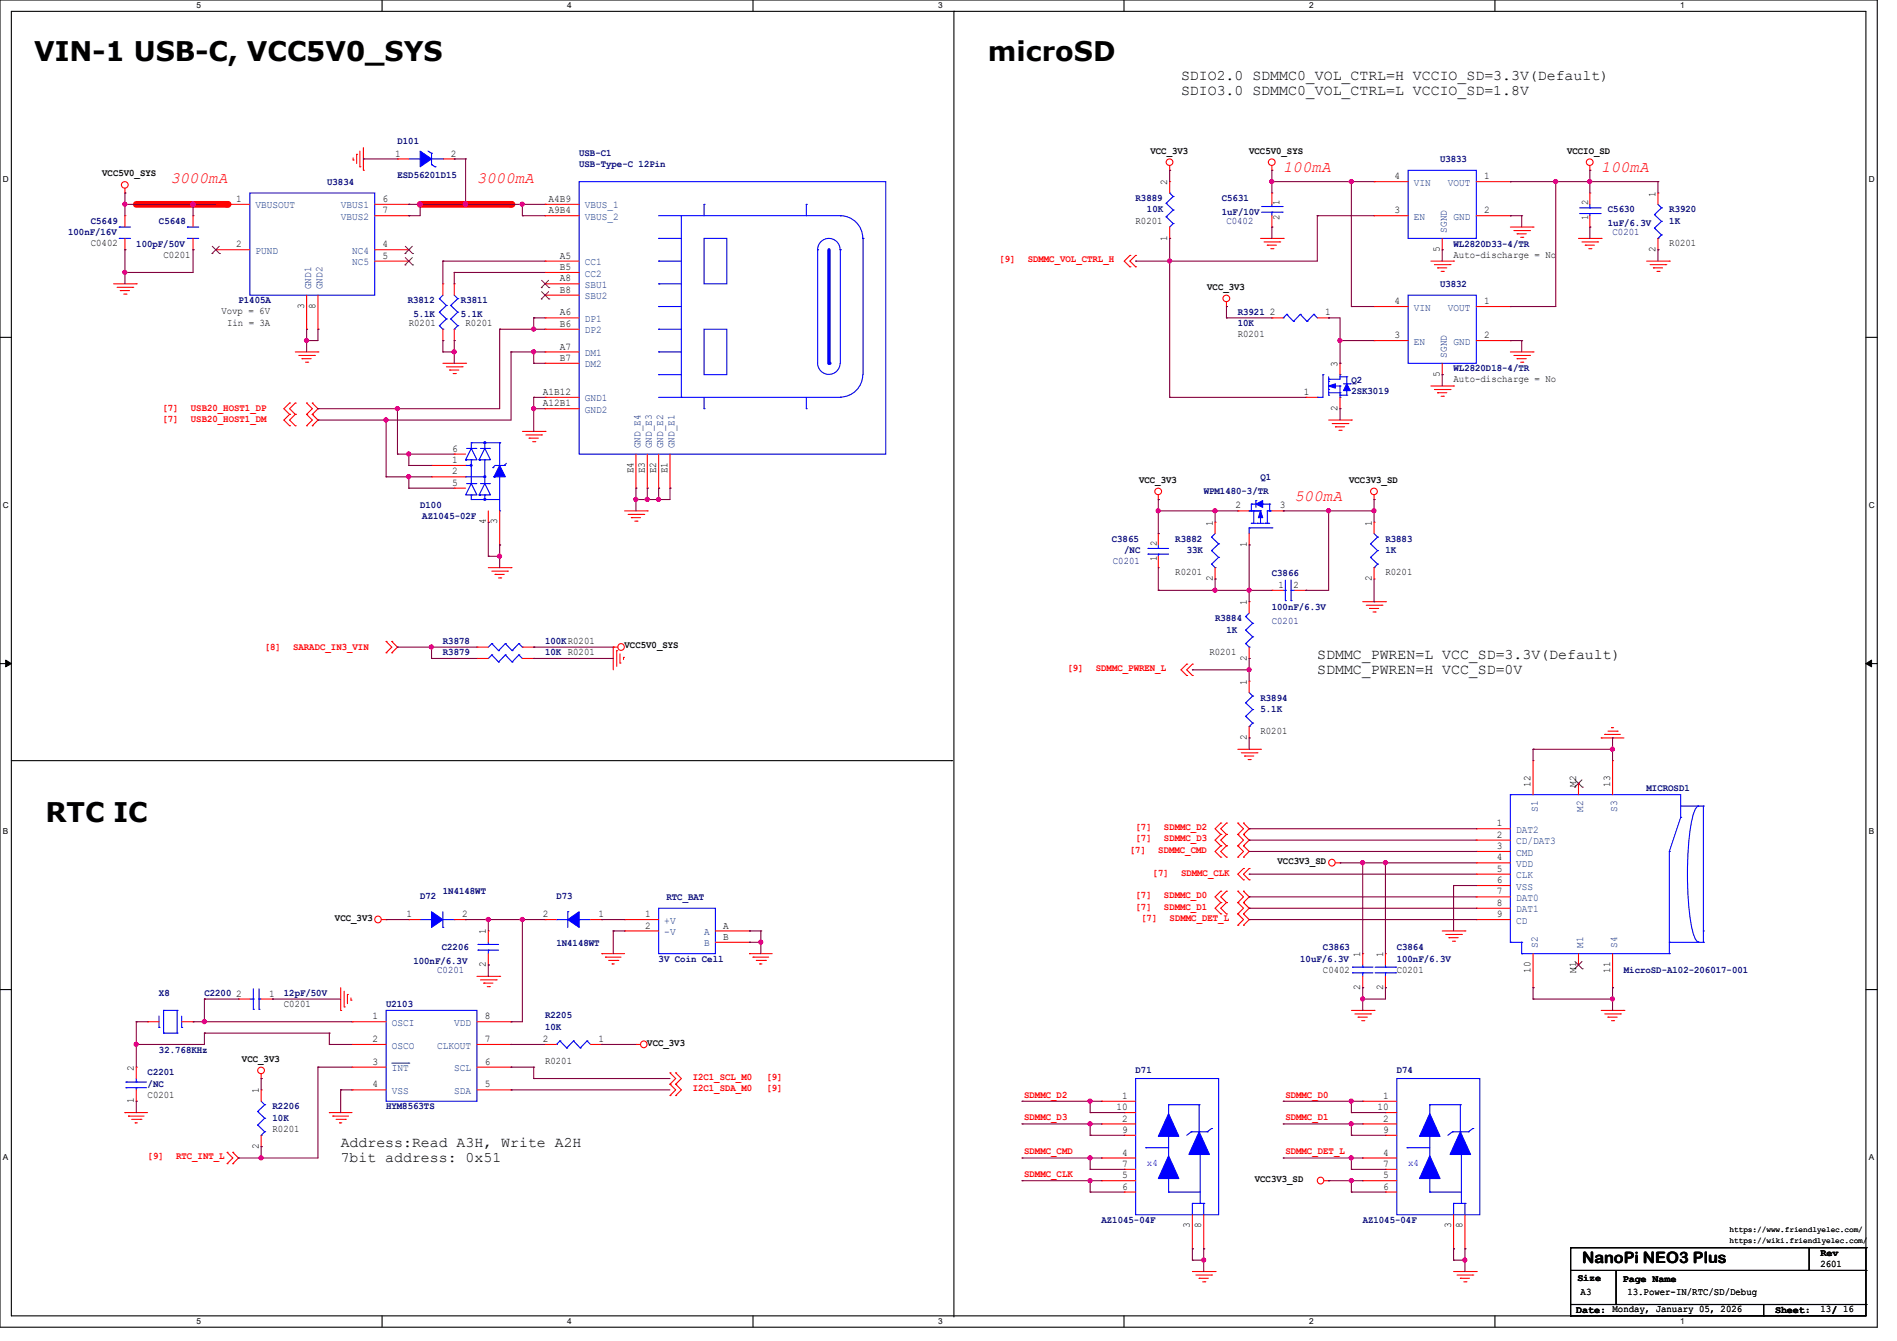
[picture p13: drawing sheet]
<svg xmlns="http://www.w3.org/2000/svg" width="297mm" height="210mm" viewBox="0 0 297 210" stroke-linecap="round" stroke-linejoin="round" font-family="sans-serif">
<defs><g id="words">
<g font-size="4.2">
<text x="5.3" y="9.6">VIN-1 USB-C, VCC5V0_SYS</text>
<text x="154.7" y="9.6">microSD</text>
<text x="7.1" y="128.7">RTC IC</text>
</g>
<g font-size="2.5" fill="#f00">
<text x="26.7" y="28.7">3000mA</text>
<text x="74.7" y="28.7">3000mA</text>
<text x="200.9" y="26.9">100mA</text>
<text x="250.7" y="26.9">100mA</text>
<text x="202.7" y="78.5">500mA</text>
</g>
<text font-size="2.5" x="247.7" y="197.7">NanoPi NEO3 Plus</text>
<g font-size="2.3">
<text x="184.9" y="12.5">SDIO2.0 SDMMC0_VOL_CTRL=H VCCIO_SD=3.3V(Default)</text>
<text x="184.9" y="14.8">SDIO3.0 SDMMC0_VOL_CTRL=L VCCIO_SD=1.8V</text>
<text x="206.2" y="103.2">SDMMC_PWREN=L VCC_SD=3.3V(Default)</text>
<text x="206.2" y="105.5">SDMMC_PWREN=H VCC_SD=0V</text>
<text x="53.3" y="179.7">Address:Read A3H, Write A2H</text>
<text x="53.3" y="181.9">7bit address: 0x51</text>
</g>
<g font-size="1.6" fill="#00007f">
<text x="62.2" y="22.6">D101</text>
<text x="51.2" y="29">U3834</text>
<text x="62.2" y="27.9">ESD56201D15</text>
<text x="90.7" y="24.4">USB-C1</text>
<text x="90.7" y="26.2">USB-Type-C 12Pin</text>
<text x="225.5" y="25.4">U3833</text>
<text x="14.2" y="35.1">C5649</text>
<text x="24.9" y="35.1">C5648</text>
<text x="177.8" y="31.5">R3889</text>
<text x="179.6" y="33.3">10K</text>
<text x="191.3" y="31.5">C5631</text>
<text x="191.3" y="33.6">1uF/10V</text>
<text x="192" y="35">C0402</text>
<text x="251.8" y="33.3">C5630</text>
<text x="251.8" y="35.4">1uF/6.3V</text>
<text x="261.4" y="33.3">R3920</text>
<text x="261.4" y="35.1">1K</text>
<text x="10.7" y="36.8">100nF/16V</text>
<text x="21.3" y="38.6">100pF/50V</text>
<text x="227.6" y="38.6">WL2820D33-4/TR</text>
<text x="252.5" y="36.8">C0201</text>
<text x="37.3" y="47.5">P1405A</text>
<text x="63.8" y="47.5">R3812</text>
<text x="72.2" y="47.5">R3811</text>
<text x="225.5" y="45">U3832</text>
<text x="64.7" y="49.6">5.1K</text>
<text x="72.2" y="49.6">5.1K</text>
<text x="193.8" y="49.3">R3921</text>
<text x="193.8" y="51.1">10K</text>
<text x="211.6" y="59.9">Q2</text>
<text x="227.6" y="58.2">WL2820D18-4/TR</text>
<text x="211.6" y="61.7">2SK3019</text>
<text x="188.5" y="77.4">WPM1480-3/TR</text>
<text x="197.4" y="75.2">Q1</text>
<text x="65.8" y="79.5">D100</text>
<text x="66.1" y="81.3">AZ1045-02F</text>
<text x="174.1" y="84.8">C3865</text>
<text x="174.2" y="88.3">C0201</text>
<text x="176" y="86.6">/NC</text>
<text x="184" y="84.8">R3882</text>
<text x="185.8" y="86.6">33K</text>
<text x="216.9" y="84.8">R3883</text>
<text x="216.9" y="86.6">1K</text>
<text x="199.1" y="90.2">C3866</text>
<text x="199.1" y="95.5">100nF/6.3V</text>
<text x="69.3" y="100.8">R3878</text>
<text x="85.3" y="100.8">100KR0201</text>
<text x="190.2" y="97.3">R3884</text>
<text x="192" y="99.1">1K</text>
<text x="199.1" y="97.8">C0201</text>
<text x="69.3" y="102.6">R3879</text>
<text x="85.3" y="102.6">10K R0201</text>
<text x="197.4" y="109.7">R3894</text>
<text x="197.4" y="111.5">5.1K</text>
<text x="257.8" y="123.9">MICROSD1</text>
<text x="65.8" y="140.8">D72</text>
<text x="69.3" y="140">1N4148WT</text>
<text x="87.1" y="140.8">D73</text>
<text x="104.3" y="141">RTC_BAT</text>
<text x="69.2" y="148.8">C2206</text>
<text x="87.1" y="148.1">1N4148WT</text>
<text x="207.1" y="148.8">C3863</text>
<text x="218.7" y="148.8">C3864</text>
<text x="24.9" y="156">X8</text>
<text x="32" y="156">C2200</text>
<text x="44.4" y="156">12pF/50V</text>
<text x="64.7" y="151">100nF/6.3V</text>
<text x="68.5" y="152.4">C0201</text>
<text x="103.1" y="150.6">3V Coin Cell</text>
<text x="203.6" y="150.6">10uF/6.3V</text>
<text x="218.7" y="150.6">100nF/6.3V</text>
<text x="254.2" y="152.4">MicroSD-A102-206017-001</text>
<text x="60.5" y="157.7">U2103</text>
<text x="85.3" y="159.5">R2205</text>
<text x="85.3" y="161.3">10K</text>
<text x="24.9" y="164.8">32.768KHz</text>
<text x="23.1" y="168.4">C2201</text>
<text x="23.1" y="170.2">/NC</text>
<text x="42.7" y="173.7">R2206</text>
<text x="60.5" y="173.7">HYM8563TS</text>
<text x="177.8" y="168.1">D71</text>
<text x="218.7" y="168.1">D74</text>
<text x="42.7" y="175.5">10K</text>
<text x="172.5" y="191.5">AZ1045-04F</text>
<text x="213.4" y="191.5">AZ1045-04F</text>
</g>
<g font-size="1.6">
<text x="16" y="27.6">VCC5V0_SYS</text>
<text x="61.9" y="24.5">1</text>
<text x="70.6" y="24.5">2</text>
<text x="180.1" y="24">VCC_3V3</text>
<text x="182.8" y="29" transform="rotate(-90 182.8 29)">2</text>
<text x="195.6" y="24">VCC5V0_SYS</text>
<text x="218.4" y="28.1">4</text>
<text x="232.4" y="28.1">1</text>
<text x="245.4" y="24">VCCIO_SD</text>
<text x="37" y="31.6">1</text>
<text x="59.9" y="31.6">6</text>
<text x="59.9" y="33.4">7</text>
<text x="85.9" y="31.6">A4B9</text>
<text x="85.9" y="33.4">A9B4</text>
<text x="177.8" y="35">R0201</text>
<text x="200.3" y="34.5" transform="rotate(-90 200.3 34.5)">2</text>
<text x="200.3" y="32.2" transform="rotate(-90 200.3 32.2)">1</text>
<text x="218.4" y="33.4">3</text>
<text x="232.4" y="33.4">2</text>
<text x="248.7" y="34.5" transform="rotate(-90 248.7 34.5)">1</text>
<text x="248.7" y="32.2" transform="rotate(-90 248.7 32.2)">2</text>
<text x="259.2" y="30.8" transform="rotate(-90 259.2 30.8)">1</text>
<text x="14.2" y="38.6">C0402</text>
<text x="25.6" y="40.3">C0201</text>
<text x="37" y="38.7">2</text>
<text x="59.9" y="38.7">4</text>
<text x="59.9" y="40.5">5</text>
<text x="87.7" y="40.5">A5</text>
<text x="182.8" y="37.7" transform="rotate(-90 182.8 37.7)">1</text>
<text x="225.4" y="39.5" transform="rotate(-90 225.4 39.5)">5</text>
<text x="227.6" y="40.3">Auto-discharge = No</text>
<text x="259.2" y="39.5" transform="rotate(-90 259.2 39.5)">2</text>
<text x="261.4" y="38.6">R0201</text>
<text x="87.7" y="44.1">A8</text>
<text x="87.7" y="45.8">B8</text>
<text x="87.7" y="42.3">B5</text>
<text x="189" y="45.4">VCC_3V3</text>
<text x="218.4" y="47.6">4</text>
<text x="232.4" y="47.6">1</text>
<text x="34.7" y="49.2">Vovp = 6V</text>
<text x="35.6" y="51">Iin = 3A</text>
<text x="47.6" y="48.3" transform="rotate(-90 47.6 48.3)">3</text>
<text x="49.4" y="48.3" transform="rotate(-90 49.4 48.3)">8</text>
<text x="64" y="51">R0201</text>
<text x="72.9" y="51">R0201</text>
<text x="87.7" y="49.4">A6</text>
<text x="87.7" y="51.2">B6</text>
<text x="193.8" y="52.8">R0201</text>
<text x="198.8" y="49.4">2</text>
<text x="207.5" y="49.4">1</text>
<text x="218.4" y="53">3</text>
<text x="232.4" y="53">2</text>
<text x="87.7" y="54.7">A7</text>
<text x="87.7" y="56.5">B7</text>
<text x="209.4" y="57.4" transform="rotate(-90 209.4 57.4)">3</text>
<text x="225.4" y="59" transform="rotate(-90 225.4 59)">5</text>
<text x="227.6" y="59.9">Auto-discharge = No</text>
<text x="85" y="61.8">A1B12</text>
<text x="85" y="63.6">A12B1</text>
<text x="204.1" y="61.8">1</text>
<text x="209.4" y="64.3" transform="rotate(-90 209.4 64.3)">2</text>
<text x="70.8" y="70.7">6</text>
<text x="70.8" y="72.5">1</text>
<text x="70.8" y="74.3">2</text>
<text x="70.8" y="76.1">5</text>
<text x="99.2" y="74.1" transform="rotate(-90 99.2 74.1)">E4</text>
<text x="101" y="74.1" transform="rotate(-90 101 74.1)">E3</text>
<text x="102.7" y="74.1" transform="rotate(-90 102.7 74.1)">E2</text>
<text x="104.5" y="74.1" transform="rotate(-90 104.5 74.1)">E1</text>
<text x="178.3" y="75.6">VCC_3V3</text>
<text x="211.2" y="75.6">VCC3V3_SD</text>
<text x="76.1" y="82.1" transform="rotate(-90 76.1 82.1)">4</text>
<text x="77.9" y="82.1" transform="rotate(-90 77.9 82.1)">3</text>
<text x="189.9" y="82.3" transform="rotate(-90 189.9 82.3)">1</text>
<text x="193.5" y="79.6">2</text>
<text x="200.4" y="79.6">3</text>
<text x="214.8" y="82.3" transform="rotate(-90 214.8 82.3)">1</text>
<text x="181.1" y="87.8" transform="rotate(-90 181.1 87.8)">1</text>
<text x="181.1" y="85.5" transform="rotate(-90 181.1 85.5)">2</text>
<text x="195.2" y="85.7" transform="rotate(-90 195.2 85.7)">1</text>
<text x="184" y="90.1">R0201</text>
<text x="189.9" y="91" transform="rotate(-90 189.9 91)">2</text>
<text x="195.2" y="94.8" transform="rotate(-90 195.2 94.8)">1</text>
<text x="200.2" y="92.1">1</text>
<text x="202.5" y="92.1">2</text>
<text x="214.8" y="91" transform="rotate(-90 214.8 91)">2</text>
<text x="216.9" y="90.1">R0201</text>
<text x="97.8" y="101.6">VCC5V0_SYS</text>
<text x="189.4" y="102.6">R0201</text>
<text x="195.2" y="107.2" transform="rotate(-90 195.2 107.2)">1</text>
<text x="195.2" y="103.5" transform="rotate(-90 195.2 103.5)">2</text>
<text x="195.2" y="115.9" transform="rotate(-90 195.2 115.9)">2</text>
<text x="197.4" y="115">R0201</text>
<text x="239.7" y="123.2" transform="rotate(-90 239.7 123.2)">12</text>
<text x="246.8" y="123.2" transform="rotate(-90 246.8 123.2)">M2</text>
<text x="252.1" y="123.2" transform="rotate(-90 252.1 123.2)">13</text>
<text x="234.4" y="129.4">1</text>
<text x="234.4" y="131.2">2</text>
<text x="200" y="135.3">VCC3V3_SD</text>
<text x="234.4" y="133">3</text>
<text x="234.4" y="134.7">4</text>
<text x="234.4" y="136.5">5</text>
<text x="63.7" y="143.6">1</text>
<text x="72.3" y="143.6">2</text>
<text x="85" y="143.6">2</text>
<text x="93.7" y="143.6">1</text>
<text x="101" y="143.6">1</text>
<text x="234.4" y="138.3">6</text>
<text x="234.4" y="140.1">7</text>
<text x="234.4" y="141.9">8</text>
<text x="234.4" y="143.6">9</text>
<text x="52.4" y="144.2">VCC_3V3</text>
<text x="76.1" y="146.3" transform="rotate(-90 76.1 146.3)">1</text>
<text x="101" y="145.4">2</text>
<text x="113.2" y="145.4">A</text>
<text x="113.2" y="147.2">B</text>
<text x="213" y="149.9" transform="rotate(-90 213 149.9)">1</text>
<text x="216.5" y="149.9" transform="rotate(-90 216.5 149.9)">1</text>
<text x="76.1" y="151.5" transform="rotate(-90 76.1 151.5)">2</text>
<text x="207.1" y="152.4">C0402</text>
<text x="213" y="155" transform="rotate(-90 213 155)">2</text>
<text x="216.5" y="155" transform="rotate(-90 216.5 155)">2</text>
<text x="218.7" y="152.4">C0201</text>
<text x="239.7" y="152.4" transform="rotate(-90 239.7 152.4)">10</text>
<text x="246.8" y="152.4" transform="rotate(-90 246.8 152.4)">M1</text>
<text x="252.1" y="152.4" transform="rotate(-90 252.1 152.4)">11</text>
<text x="37" y="156.1">2</text>
<text x="42.1" y="156.1">1</text>
<text x="44.4" y="157.7">C0201</text>
<text x="58.3" y="159.6">1</text>
<text x="75.9" y="159.6">8</text>
<text x="21" y="167.7" transform="rotate(-90 21 167.7)">2</text>
<text x="37.9" y="166.3">VCC_3V3</text>
<text x="58.3" y="163.2">2</text>
<text x="58.3" y="166.8">3</text>
<text x="75.9" y="166.8">6</text>
<text x="75.9" y="163.2">7</text>
<text x="85" y="163.2">2</text>
<text x="85.3" y="166.6">R0201</text>
<text x="93.7" y="163.2">1</text>
<text x="101.3" y="163.8">VCC_3V3</text>
<text x="21" y="172.8" transform="rotate(-90 21 172.8)">1</text>
<text x="23.1" y="171.9">C0201</text>
<text x="40.5" y="171.2" transform="rotate(-90 40.5 171.2)">1</text>
<text x="58.3" y="170.3">4</text>
<text x="75.9" y="170.3">5</text>
<text x="174.8" y="173.9">10</text>
<text x="175.7" y="172.1">1</text>
<text x="215.7" y="173.9">10</text>
<text x="216.6" y="172.1">1</text>
<text x="40.5" y="179.9" transform="rotate(-90 40.5 179.9)">2</text>
<text x="42.7" y="177.2">R0201</text>
<text x="175.7" y="175.6">2</text>
<text x="175.7" y="177.4">9</text>
<text x="216.6" y="175.6">2</text>
<text x="216.6" y="177.4">9</text>
<text x="175.7" y="181">4</text>
<text x="175.7" y="184.5">5</text>
<text x="175.7" y="182.8">7</text>
<text x="196.5" y="185.1">VCC3V3_SD</text>
<text x="216.6" y="181">4</text>
<text x="216.6" y="184.5">5</text>
<text x="216.6" y="182.8">7</text>
<text x="175.7" y="186.3">6</text>
<text x="216.6" y="186.3">6</text>
<text x="186.3" y="192.4" transform="rotate(-90 186.3 192.4)">3</text>
<text x="188.1" y="192.4" transform="rotate(-90 188.1 192.4)">8</text>
<text x="227.2" y="192.4" transform="rotate(-90 227.2 192.4)">3</text>
<text x="229" y="192.4" transform="rotate(-90 229 192.4)">8</text>
<text x="285" y="196.7">Rev</text>
<text x="247" y="200.6">Size</text>
<text x="247.5" y="202.9">A3</text>
<text x="254.1" y="200.7">Page Name</text>
<text x="254.8" y="202.9">13.Power-IN/RTC/SD/Debug</text>
<text x="285" y="198.4">2601</text>
<text x="246.8" y="205.6">Date: Monday, January 05, 2026</text>
<text x="277.9" y="205.6">Sheet:</text>
<text x="285" y="205.5">13/ 16</text>
</g>
<g font-size="1.6" fill="#003f7f">
<text x="221.4" y="29.1">VIN</text>
<text x="226.7" y="29.1">VOUT</text>
<text x="40" y="32.6">VBUSOUT</text>
<text x="53.3" y="32.6">VBUS1</text>
<text x="53.3" y="34.4">VBUS2</text>
<text x="91.6" y="32.6">VBUS_1</text>
<text x="91.6" y="34.4">VBUS_2</text>
<text x="221.4" y="34.4">EN</text>
<text x="227.6" y="34.4">GND</text>
<text x="40" y="39.8">PUND</text>
<text x="55.1" y="39.8">NC4</text>
<text x="55.1" y="41.5">NC5</text>
<text x="91.6" y="41.5">CC1</text>
<text x="226.5" y="36.4" transform="rotate(-90 226.5 36.4)">SGND</text>
<text x="48.7" y="45.3" transform="rotate(-90 48.7 45.3)">GND1</text>
<text x="50.5" y="45.3" transform="rotate(-90 50.5 45.3)">GND2</text>
<text x="91.6" y="45.1">SBU1</text>
<text x="91.6" y="46.9">SBU2</text>
<text x="91.6" y="43.3">CC2</text>
<text x="91.6" y="50.4">DP1</text>
<text x="91.6" y="52.2">DP2</text>
<text x="221.4" y="48.6">VIN</text>
<text x="221.4" y="54">EN</text>
<text x="226.7" y="48.6">VOUT</text>
<text x="227.6" y="54">GND</text>
<text x="91.6" y="55.8">DM1</text>
<text x="91.6" y="57.5">DM2</text>
<text x="226.5" y="56" transform="rotate(-90 226.5 56)">SGND</text>
<text x="91.6" y="62.9">GND1</text>
<text x="91.6" y="64.6">GND2</text>
<text x="100.3" y="70.2" transform="rotate(-90 100.3 70.2)">GND_E4</text>
<text x="102.1" y="70.2" transform="rotate(-90 102.1 70.2)">GND_E3</text>
<text x="103.8" y="70.2" transform="rotate(-90 103.8 70.2)">GND_E2</text>
<text x="105.6" y="70.2" transform="rotate(-90 105.6 70.2)">GND_E1</text>
<text x="237.4" y="130.4">DAT2</text>
<text x="240.8" y="127.1" transform="rotate(-90 240.8 127.1)">S1</text>
<text x="247.9" y="127.1" transform="rotate(-90 247.9 127.1)">M2</text>
<text x="253.2" y="127.1" transform="rotate(-90 253.2 127.1)">S3</text>
<text x="237.4" y="132.2">CD/DAT3</text>
<text x="237.4" y="134">CMD</text>
<text x="237.4" y="135.8">VDD</text>
<text x="237.4" y="137.5">CLK</text>
<text x="237.4" y="139.3">VSS</text>
<text x="237.4" y="141.1">DAT0</text>
<text x="237.4" y="142.9">DAT1</text>
<text x="104" y="146.4">-V</text>
<text x="104" y="144.7">+V</text>
<text x="110.2" y="146.4">A</text>
<text x="110.2" y="148.2">B</text>
<text x="237.4" y="144.7">CD</text>
<text x="240.8" y="148.5" transform="rotate(-90 240.8 148.5)">S2</text>
<text x="247.9" y="148.5" transform="rotate(-90 247.9 148.5)">M1</text>
<text x="253.2" y="148.5" transform="rotate(-90 253.2 148.5)">S4</text>
<text x="61.3" y="160.7">OSCI</text>
<text x="71.1" y="160.7">VDD</text>
<text x="61.3" y="164.2">OSCO</text>
<text x="61.3" y="167.8">INT</text>
<text x="68.5" y="164.2">CLKOUT</text>
<text x="71.1" y="167.8">SCL</text>
<text x="61.3" y="171.3">VSS</text>
<text x="71.1" y="171.3">SDA</text>
</g>
<g font-size="1.6" fill="#f00">
<text x="156.5" y="41.1">[9]</text>
<text x="160.9" y="41.1">SDMMC_VOL_CTRL_H</text>
<text x="25.4" y="64.4">[7]</text>
<text x="29.9" y="64.4">USB20_HOST1_DP</text>
<text x="25.4" y="66.2">[7]</text>
<text x="29.9" y="66.2">USB20_HOST1_DM</text>
<text x="41.4" y="101.7">[8]</text>
<text x="45.9" y="101.7">SARADC_IN3_VIN</text>
<text x="167.1" y="105.1">[9]</text>
<text x="171.6" y="105.1">SDMMC_PWREN_L</text>
<text x="177.8" y="131.8">[7]</text>
<text x="177.8" y="130">[7]</text>
<text x="182.2" y="131.8">SDMMC_D3</text>
<text x="182.2" y="130">SDMMC_D2</text>
<text x="176.9" y="133.6">[7]</text>
<text x="180.5" y="137.1">[7]</text>
<text x="181.4" y="133.6">SDMMC_CMD</text>
<text x="184.9" y="137.1">SDMMC_CLK</text>
<text x="177.8" y="142.4">[7]</text>
<text x="177.8" y="140.7">[7]</text>
<text x="182.2" y="142.4">SDMMC_D1</text>
<text x="182.2" y="140.7">SDMMC_D0</text>
<text x="178.7" y="144.2">[7]</text>
<text x="183.1" y="144.2">SDMMC_DET_L</text>
<text x="108.5" y="170.9">I2C1_SDA_M0</text>
<text x="108.5" y="169.1">I2C1_SCL_M0</text>
<text x="120" y="170.9">[9]</text>
<text x="120" y="169.1">[9]</text>
<text x="160.4" y="171.9">SDMMC_D2</text>
<text x="201.2" y="171.9">SDMMC_D0</text>
<text x="160.4" y="175.5">SDMMC_D3</text>
<text x="201.2" y="175.5">SDMMC_D1</text>
<text x="23.1" y="181.6">[9]</text>
<text x="27.6" y="181.6">RTC_INT_L</text>
<text x="160.4" y="184.4">SDMMC_CLK</text>
<text x="160.4" y="180.8">SDMMC_CMD</text>
<text x="201.2" y="180.8">SDMMC_DET_L</text>
</g>
<g font-size="1.6" fill="#00f">
<text x="179.6" y="182.6">x4</text>
<text x="220.5" y="182.6">x4</text>
</g>
<g font-size="1.3">
<text x="30.8" y="1.3">5</text>
<text x="88.8" y="1.3">4</text>
<text x="146.9" y="1.3">3</text>
<text x="205" y="1.3">2</text>
<text x="263.1" y="1.3">1</text>
<text x=".5" y="28.4">D</text>
<text x="292.6" y="28.4">D</text>
<text x=".5" y="79.5">C</text>
<text x="292.6" y="79.5">C</text>
<text x=".5" y="130.6">B</text>
<text x="292.6" y="130.6">B</text>
<text x=".5" y="181.7">A</text>
<text x="292.6" y="181.7">A</text>
<text x="30.8" y="207.4">5</text>
<text x="88.8" y="207.4">4</text>
<text x="146.9" y="207.4">3</text>
<text x="205" y="207.4">2</text>
<text x="263.1" y="207.4">1</text>
</g>
<g font-size="1.2">
<text x="270.8" y="194.6">https://wiki.friendlyelec.com/</text>
<text x="270.8" y="192.9">https://www.friendlyelec.com/</text>
</g>
</g></defs>
<path d="M0 0h293.9v207.9h-293.9zM1.8 1.8h290.3v204.3h-290.3z" fill="none" stroke="#000" stroke-width=".17"/>
<g fill="#fff">
<path d="M30.8 .2h.7v1.4h-.7z"/>
<path d="M30.8 206.2h.7v1.4h-.7z"/>
</g>
<path d="M59.8 0v1.8M59.8 206.1v1.8" fill="none" stroke="#000" stroke-width=".17"/>
<g fill="#fff">
<path d="M88.8 .2h.7v1.4h-.7z"/>
<path d="M88.8 206.2h.7v1.4h-.7z"/>
</g>
<path d="M117.9 0v1.8M117.9 206.1v1.8" fill="none" stroke="#000" stroke-width=".17"/>
<g fill="#fff">
<path d="M146.9 .2h.7v1.4h-.7z"/>
<path d="M146.9 206.2h.7v1.4h-.7z"/>
</g>
<path d="M176 0v1.8M176 206.1v1.8" fill="none" stroke="#000" stroke-width=".17"/>
<g fill="#fff">
<path d="M205 .2h.7v1.4h-.7z"/>
<path d="M205 206.2h.7v1.4h-.7z"/>
</g>
<path d="M234.1 0v1.8M234.1 206.1v1.8" fill="none" stroke="#000" stroke-width=".17"/>
<g fill="#fff">
<path d="M263.1 .2h.6v1.4h-.6z"/>
<path d="M263.1 206.2h.6v1.4h-.6z"/>
<path d="M.5 27.3h.9v1.4h-.9z"/>
<path d="M292.6 27.3h.9v1.4h-.9z"/>
<path d="M.5 78.4h.9v1.4h-.9z"/>
<path d="M292.6 78.4h.9v1.4h-.9z"/>
</g>
<path d="M0 52.8h1.8M292.1 52.8h1.8" fill="none" stroke="#000" stroke-width=".17"/>
<g fill="#fff">
<path d="M.5 129.5h.8v1.4h-.8z"/>
<path d="M292.6 129.5h.8v1.4h-.8z"/>
</g>
<path d="M0 103.9h1.8M292.1 103.9h1.8" fill="none" stroke="#000" stroke-width=".17"/>
<path d="M.9 103.4l.9 .5-.9 .5zM292.1 103.9l.9-.5v1z" fill="#000" stroke="#000" stroke-width=".16"/>
<g fill="#fff">
<path d="M.5 180.5h.8v1.4h-.8z"/>
<path d="M292.6 180.5h.8v1.4h-.8z"/>
</g>
<path d="M149.4 1.8h.1M149.4 1.8v204.4M1.8 119.1h147.2M149 119.1h.1M0 155h1.8M292.1 155h1.8" fill="none" stroke="#000" stroke-width=".17"/>
<path d="M65.8 32h14.2" fill="none" stroke="#f00" stroke-width="1.1"/>
<circle cx="80" cy="32" r=".53" fill="#f00"/>
<path d="M21.3 32h14.3" fill="none" stroke="#f00" stroke-width="1.1"/>
<circle cx="35.6" cy="32" r=".53" fill="#f00"/>
<g fill="none" stroke="#f00" stroke-width=".17">
<path d="M19.6 30.2h.1M19.6 29.5v.7M55.3 25.1h.1M55.3 24.7v.4M55.8 24.2h.1M55.8 24.2v1.4M56.3 26.1h.1M56.3 23.7v2.4M56.9 26.7h.1M56.9 23.1v3.6M183.1 26.7h.1M183.1 26v.7"/>
<path d="M197.4 37.3h3.5M197.9 37.9h2.5M198.4 38.4h.1M198.4 38.4h1.5M199 38.9h.3M199.1 26.7h.1M199.1 26v.7M199.3 38.9h.1M200.4 37.9h.1M200.9 37.3h.1M236.5 35.6h3.5M237 36.1h2.5"/>
<path d="M237.5 36.6h.1M237.5 36.6h1.5M238.1 37.2h.3M238.4 37.2h.1M239.5 36.1h.1M240 35.6h.1M247.1 37.3h3.6M247.7 37.9h2.4M248.2 38.4h.1M248.2 38.4h1.4M248.8 38.9h.3M248.9 26.7h.1"/>
<path d="M248.9 26v.7M249.1 38.9h.1M250.1 37.9h.1M250.7 37.3h.1M259.6 30.2h.1M259.6 39.1h.1M259.6 30.2v1.8M259.6 37.3v1.8M17.8 44.4h3.5M18.3 45h2.5M18.8 45.5h.1M18.8 45.5h1.5"/>
<path d="M19.4 46.1h.3M19.7 46.1h.1M20.8 45h.1M21.3 44.4h.1M46.2 55.1h3.6M46.8 55.7h2.4M47.3 56.2h.1M47.3 56.2h1.4M47.8 56.7h.4M48.2 56.7h.1M49.2 55.7h.1M49.8 55.1h.1"/>
<path d="M69.3 56.9h3.6M69.9 57.4h2.4M70.4 58h.1M70.4 58h1.4M71 58.5h.3M71.3 58.5h.1M72.3 57.4h.1M72.9 56.9h.1M176.9 41.8h.1M176.9 40h.1M176.9 40l-.9 .9 .9 .9M177.8 41.8h.1"/>
<path d="M177.8 40h.1M177.8 40l-.9 .9 .9 .9M192 48h.1M192 47.3v.7M215.1 48h.1M215.1 53.3h.1M215.1 48h5.4M215.1 53.3h5.4M224 40.9h3.6M224.6 41.4h2.4M225.1 42h.1M225.1 42h1.4"/>
<path d="M225.6 42.5h.4M225.8 58.7h.1M225.8 56.9v1.8M226 42.5h.1M227 41.4h.1M227.6 40.9h.1M231.1 48h5.4M231.1 53.3h5.4M236.5 53.3h.1M236.5 48h.1M236.5 55.1h3.5M237 55.7h2.5"/>
<path d="M237.5 56.2h.1M237.5 56.2h1.5M238.1 56.7h.3M238.4 56.7h.1M239.5 55.7h.1M240 55.1h.1M257.8 40.9h3.6M258.4 41.4h2.4M258.9 42h.1M258.9 42h1.4M259.4 42.5h.4M259.8 42.5h.1"/>
<path d="M260.8 41.4h.1M261.4 40.9h.1M45.3 64.9h.1M45.3 63.1h.1M45.3 66.7h.1M45.3 63.1l-.8 .9 .8 .9M45.3 64.9l-.8 .9 .8 .9M46.2 64.9h.1M46.2 63.1h.1M46.2 66.7h.1M46.2 63.1l-.9 .9 .9 .9M46.2 64.9l-.9 .9 .9 .9"/>
<path d="M48 64.9h.1M48 63.1h.1M48 66.7h.1M48 63.1l.9 .9-.9 .9M48 64.9l.9 .9-.9 .9M48.9 63.1h.1M48.9 64.9h.1M48.9 66.7h.1M48.9 63.1l.9 .9-.9 .9M48.9 64.9l.9 .9-.9 .9M67.6 72.9h.1M67.6 74.7h.1"/>
<path d="M67.6 72.9h5.3M67.6 74.7h5.3M71.1 71.1h.1M71.1 76.5h.1M71.1 71.1h1.8M71.1 76.5h1.8M81.8 67.6h3.5M82.3 68.1h2.5M82.8 68.6h.1M82.8 68.6h1.5M83.4 69.2h.3M83.7 69.2h.1"/>
<path d="M84.8 68.1h.1M85.3 67.6h.1M181.4 78.2h.1M181.4 77.5v.7M208 65.8h3.6M208.6 66.3h2.4M209.1 66.8h.1M209.1 66.8h1.4M209.6 67.4h.4M210 67.4h.1M211 66.3h.1M211.6 65.8h.1"/>
<path d="M215.1 78.2h.1M215.1 77.5v.7M224 60.5h3.6M224.6 61h2.4M225.1 61.5h.1M225.1 61.5h1.4M225.6 62.1h.4M226 62.1h.1M227 61h.1M227.6 60.5h.1M76.5 81.8h.1M76.5 88.9h3.5"/>
<path d="M76.5 80v1.8M77 89.5h2.5M77.5 90h.1M77.5 90h1.5M78.1 90.5h.3M78.2 85.3h.1M78.2 80v5.3M78.4 90.5h.1M79.5 89.5h.1M80 88.9h.1M97.8 80h3.5M98.3 80.6h2.5"/>
<path d="M98.8 81.1h.1M98.8 81.1h1.5M99.4 81.6h.3M99.7 81.6h.1M100.8 80.6h.1M101.3 80h.1M181.4 88.9h.1M181.4 83.6h.1M181.4 83.6v1.7M181.4 87.1v1.8M193.8 80h.1M193.8 80h1.8"/>
<path d="M195.6 85.3h.1M195.6 83.6v1.7M199.1 80h1.8M200.9 80h.1M213.4 94.2h3.5M213.9 94.8h2.5M214.4 95.3h.1M214.4 95.3h1.5M215 95.8h.3M215.1 81.8h.1M215.1 90.7h.1M215.1 81.8v1.8"/>
<path d="M215.1 88.9v1.8M215.3 95.8h.1M216.4 94.8h.1M216.9 94.2h.1M60.5 102.2h.1M60.5 100.5h.1M60.5 100.5l.8 .8-.8 .9M61.3 100.5h.1M61.3 102.2h.1M61.3 100.5l.9 .8-.9 .9M74.7 101.3h.1M74.7 103.1h.1"/>
<path d="M74.7 101.3h1.8M74.7 103.1h1.8M81.8 101.3h1.8M81.8 103.1h1.8M83.6 101.3h.1M83.6 103.1h.1M96 101.3h.1M96 101.3h.7M96 101.3v3.6M96.6 101.9h.1M96.6 101.9v2.5M97.1 103.8h.1"/>
<path d="M97.1 102.4v1.4M97.6 103h.1M97.6 103v.3M185.8 105.8h.1M185.8 104h.1M185.8 104l-.9 .9 .9 .9M186.7 105.8h.1M186.7 104h.1M186.7 104l-.9 .9 .9 .9M193.8 117.3h3.6M194.4 117.9h2.4M194.9 118.4h.1"/>
<path d="M194.9 118.4h1.4M195.4 119h.3M195.7 119h.1M196.8 117.9h.1M197.4 117.3h.1M250.7 115.6h.1M250.7 115.6h3.6M251.2 115h.1M251.2 115h2.5M251.8 114.5h1.4M252.3 114h.1M252.3 114h.3"/>
<path d="M253.2 114.5h.1M191.1 134.2h.1M191.1 132.5h.1M191.1 139.6h.1M191.1 130.7h.1M191.1 128.9h.1M191.1 132.5l-.9 .9 .9 .8M191.1 139.6l-.9 .9 .9 .9M191.1 130.7l-.9 .9 .9 .9M191.1 128.9l-.9 .9 .9 .9M192 134.2h.1M192 132.5h.1"/>
<path d="M192 139.6h.1M192 130.7h.1M192 128.9h.1M192 139.6l-.9 .9 .9 .9M192 128.9l-.9 .9 .9 .9M192 132.5l-.9 .9 .9 .8M192 130.7l-.9 .9 .9 .9M193.8 134.2h.1M193.8 132.5h.1M193.8 139.6h.1M193.8 130.7h.1M193.8 128.9h.1"/>
<path d="M193.8 132.5l.9 .9-.9 .8M193.8 128.9l.9 .9-.9 .9M193.8 139.6l.9 .9-.9 .9M193.8 130.7l.9 .9-.9 .9M194.7 132.5h.1M194.7 134.2h.1M194.7 139.6h.1M194.7 130.7h.1M194.7 128.9h.1M194.7 137.8h.1M194.7 136h.1M194.7 132.5l.9 .9-.9 .8"/>
<path d="M194.7 139.6l.9 .9-.9 .9M194.7 136l-.9 .9 .9 .9M194.7 130.7l.9 .9-.9 .9M194.7 128.9l.9 .9-.9 .9M195.6 137.8h.1M195.6 136h.1M195.6 136l-.9 .9 .9 .9M209.1 135.1h.7M209.8 135.1h.1M37.3 156.5h.1M37.3 156.5h1.8M40.9 156.5h1.8"/>
<path d="M42.7 156.5h.1M53.3 158.2h.1M53.3 154.7v3.5M53.9 157.7h.1M53.9 155.2v2.5M54.4 155.7h.1M54.4 155.7v1.5M54.9 156.6h.1M54.9 156.3v.3M59.7 144h.8M60.5 144h.1M74.7 152.9h3.5"/>
<path d="M75.2 153.5h2.5M75.7 154h.1M75.7 154h1.5M76.3 154.5h.3M76.5 145.8h.1M76.5 151.1h.1M76.5 145.8v1.8M76.5 149.4v1.7M76.6 154.5h.1M77.7 153.5h.1M78.2 152.9h.1M94.2 149.4h.1"/>
<path d="M94.2 149.4h3.6M94.8 149.9h.1M94.8 149.9h2.4M95.3 150.4h1.4M95.8 151h.1M95.8 151h.4M96.7 150.4h.1M117.3 149.4h.1M117.3 149.4h3.6M117.9 149.9h.1M117.9 149.9h2.5M118.4 150.4h1.4"/>
<path d="M119 151h.1M119 151h.3M119.8 150.4h.1M191.1 143.1h.1M191.1 141.4h.1M191.1 141.4l-.9 .8 .9 .9M192 143.1h.1M192 141.4h.1M192 141.4l-.9 .8 .9 .9M193.8 144.9h.1M193.8 143.1h.1M193.8 141.4h.1"/>
<path d="M193.8 143.1l.9 .9-.9 .9M193.8 141.4l.9 .8-.9 .9M194.7 143.1h.1M194.7 144.9h.1M194.7 141.4h.1M194.7 143.1l.9 .9-.9 .9M194.7 141.4l.9 .8-.9 .9M211.6 158.2h3.5M212.1 158.8h2.5M212.6 159.3h.1M212.6 159.3h1.5M213.2 159.9h.3"/>
<path d="M213.5 159.9h.1M214.6 158.8h.1M215.1 158.2h.1M216.9 149.4h.1M216.9 154.7h.1M216.9 149.4v1.7M216.9 152.9v1.8M225.8 145.8h3.6M226.4 146.3h2.4M226.9 146.9h.1M226.9 146.9h1.4M227.4 147.4h.4"/>
<path d="M227.8 147.4h.1M228.8 146.3h.1M229.4 145.8h.1M250.7 158.2h3.6M251.2 158.8h2.5M251.8 159.3h.1M251.8 159.3h1.4M252.3 159.9h.3M252.6 159.9h.1M253.7 158.8h.1M254.3 158.2h.1M19.6 174.2h.1"/>
<path d="M19.6 174.2h3.5M20.1 174.8h.1M20.1 174.8h2.5M20.6 175.3h1.5M21.2 175.9h.1M21.2 175.9h.3M22.1 175.3h.1M23.1 160h.1M23.1 160h1.8M28.4 160h1.8M30.2 160h.1M40.9 168.9h.1"/>
<path d="M40.9 168.2v.7M51.6 174.2h.1M51.6 174.2h3.5M52.1 174.8h.1M52.1 174.8h2.5M52.6 175.3h1.5M53.2 175.9h.1M53.2 175.9h.3M54.1 175.3h.1M85.3 163.6h.1M85.3 163.6h1.8M92.5 163.6h1.7"/>
<path d="M94.2 163.6h.1M99.6 163.6h.1M99.6 163.6h.7M104.9 171.6h.1M104.9 169.8h.1M104.9 168h.1M104.9 169.8l.9 .9-.9 .9M104.9 168l.9 .9-.9 .9M105.8 171.6h.1M105.8 169.8h.1M105.8 168h.1M105.8 169.8l.9 .9-.9 .9"/>
<path d="M105.8 168l.9 .9-.9 .9M35.6 182.2h.1M35.6 180.5h.1M35.6 180.5l.8 .9-.8 .8M36.4 180.5h.1M36.4 182.2h.1M36.4 180.5l.9 .9-.9 .8M186.7 199.1h3.5M187.2 199.7h2.5M189.7 199.7h.1M190.2 199.1h.1M207.3 184.9h.7"/>
<path d="M208 184.9h.1M227.6 199.1h3.5M228.1 199.7h2.5M230.6 199.7h.1M231.1 199.1h.1M187.7 200.2h.1M187.7 200.2h1.5M188.3 200.7h.3M188.6 200.7h.1M228.6 200.2h.1M228.6 200.2h1.5M229.2 200.7h.3"/>
<path d="M229.5 200.7h.1"/>
<circle cx="19.5" cy="29" r=".52"/>
<circle cx="183.1" cy="25.4" r=".52"/>
<circle cx="199.1" cy="25.4" r=".52"/>
<circle cx="248.9" cy="25.4" r=".52"/>
<circle cx="192" cy="46.7" r=".52"/>
<circle cx="181.3" cy="77" r=".52"/>
<circle cx="215.1" cy="77" r=".52"/>
<circle cx="97.2" cy="101.3" r=".52"/>
<circle cx="208.5" cy="135.1" r=".52"/>
<circle cx="59.2" cy="144" r=".52"/>
<circle cx="40.9" cy="167.6" r=".52"/>
<circle cx="100.8" cy="163.6" r=".52"/>
<circle cx="206.7" cy="184.9" r=".52"/>
</g>
<g fill="none" stroke="#000" stroke-width=".17">
<path d="M245.9 195.4h.1M245.9 199h46.2M245.9 195.4v10.7M245.9 195.4h46.2M253 199v5.3M283.3 199h.1M283.3 195.4v3.6M292.1 199h.1M292.1 195.4h.1M292.1 195.4v10.7h-46.2M245.9 206.1h.1M245.9 204.3h46.2"/>
<path d="M253 204.3h.1M256.6 204.3h.1M276.1 206.1h.1M276.1 204.3v1.8M292.1 204.3h.1"/>
</g>
<g fill="none" stroke="#00f" stroke-width=".17">
<path d="M103.1 33.8h28.5M128 39.1h.1M128 39.1a1.76 1.76 0 0 1 1.8-1.8 1.76 1.76 0 0 1 1.7 1.8M128 39.1v17.8a1.76 1.76 0 0 0 1.8 1.7 1.76 1.76 0 0 0 1.7-1.7M131.6 33.8h.1M131.6 33.8a3.5 3.5 0 0 1 3.5 3.6v-.1M131.6 39.1h.1M131.6 39.1v17.8M135.1 37.3h.1M135.1 37.3v21.4M259 33.6h.1M259 35.7h.1"/>
<path d="M259 33.6l1.1 1.1M259 35.7l1.1 1.1M259.6 37.3h.1M259.6 32l.5 .6M260.1 32.6h.1M260.1 34.7h.1M260.1 36.8h.1M260.1 32.6l-1.1 1M260.1 34.7l-1.1 1M260.1 36.8l-.5 .5M135.1 58.7a3.5 3.5 0 0 1-3.5 3.5M220.5 46.2h10.6v10.7h-10.6z"/>
<path d="M72.9 72.9h.1M72.9 74.7h.1M72.9 72.9h.9M72.9 74.7h3M73.1 70.2h1.4M73.1 75.7h1.4M73.8 70.2l.9 1.8h-1.8h.2h-.2zM73.8 75.7l.9 1.8h-1.8zM73.8 72h.1M73.8 69.3h.1M73.8 78.2h.1M73.8 77.5h.1"/>
<path d="M73.8 69.3v.9M73.8 72v3.7M73.8 77.5v.7M73.8 78.2h4.4M73.8 69.3h4.4M74.5 70.2h.1M74.5 75.7h.1M75.2 70.2h1.4M75.2 75.7h1.4M75.9 70.2l.9 1.8h-1.8h.2h-.2zM75.9 75.7l.9 1.8h-1.8h.2h-.2zM75.9 72h.1"/>
<path d="M75.9 69.3h.1M75.9 78.2h.1M75.9 77.5h.1M75.9 69.3v.9M75.9 72v3.7M75.9 77.5v.7M76.6 70.2h.1M76.6 75.7h.1M77.2 73.2h.1M78.2 69.3h.1M78.2 69.3v3.6M78.2 74.7v5.3"/>
<path d="M79 72.9h.1M79 72.9h-1.5l-.3 .3M79.3 72.6l-.3 .3M103.1 62.2h28.5M131.6 62.2h.1M195.9 79h.1M195.9 79h.7M195.9 79v1M196.6 78.4h.1M196.6 78.4v1.1M197.7 79h.1M197.7 79h1.1"/>
<path d="M198.8 79h.1M198.8 79v1M78.2 80h.1M179.7 85.9h.1M179.7 86.8h.1M179.7 85.9h3.3M179.7 86.8h3.3M181.4 86.8h.1M181.4 85.9h.1M181.4 85.3v.6M181.4 86.8v.3M195.6 80h.1"/>
<path d="M195.6 82.7h.1M195.6 80h1.8M195.6 82.7v.9M195.6 82.7h3.5M195.9 82h.1M195.9 80h.1M195.9 82h.7M196.3 80h.1M196.3 80v2M196.8 82h.1M196.8 82h1.1M197.4 80h.1"/>
<path d="M197.4 80.9h.1M197.4 80v.7M197.4 80.9v1.1M198.1 82h.1M198.1 82h.7M198.4 82h.1M198.4 80h.1M198.4 80h.7M198.4 80v2M198.8 80h.1M199.1 82.7h.1M214.6 85.2h.1"/>
<path d="M214.6 87.3h.1M214.6 85.2l1.1 1M214.6 87.3l1.1 1M215.1 88.9h.1M215.1 83.6l.6 .5M215.7 84.1h.1M215.7 86.2h.1M215.7 88.3h.1M215.7 84.1l-1.1 1.1M215.7 86.2l-1.1 1.1M215.7 88.3l-.6 .6M77 100.8h.1"/>
<path d="M77 102.6h.1M77 100.8l-.5 .5M77 100.8l1.1 1.1M77 102.6l-.5 .5M77 102.6l1.1 1.1M78.1 101.9h.1M78.1 103.7h.1M79.1 100.8h.1M79.1 102.6h.1M79.1 100.8l-1 1.1M79.1 100.8l1.1 1.1M79.1 102.6l-1 1.1"/>
<path d="M79.1 102.6l1.1 1.1M80.2 101.9h.1M80.2 103.7h.1M81.2 100.8h.1M81.2 102.6h.1M81.2 100.8l-1 1.1M81.2 100.8l.6 .5M81.2 102.6l-1 1.1M81.2 102.6l.6 .5M81.8 101.3h.1M81.8 103.1h.1M24.9 159.1v1.8"/>
<path d="M25.6 158.2h.1M25.6 158.2v3.6M25.6 158.2h2.1M27.7 158.2h.1M27.7 158.2v3.6M28.4 159.1v1.8M39.1 156.5h.6M39.7 158.1h.1M39.7 156.5h.1M39.7 154.9v3.2M40.6 156.5h.1M40.6 158.1h.1"/>
<path d="M40.6 156.5h.3M40.6 154.9v3.2M74.8 148.8h.1M74.8 147.9h.1M74.8 148.8h3.3M74.8 147.9h3.3M76.5 147.9h.1M76.5 148.8h.1M76.5 147.6v.3M76.5 148.8v.6M215.3 152.4h3.2M215.3 151.5h3.2"/>
<path d="M216.9 151.5h.1M216.9 152.4h.1M216.9 151.1v.4M216.9 152.4v.5M218.5 152.4h.1M218.5 151.5h.1M24.9 160.9h.1M25.6 161.8h.1M25.6 161.8h2.1M27.7 161.8h.1M28.4 160.9h.1M87.1 163.6h.1"/>
<path d="M87.7 163h.1M87.7 163l1 1.1M87.7 163l-.6 .6M88.7 164.1h.1M89.8 163h.1M89.8 163l1 1.1M89.8 163l-1.1 1.1M90.8 164.1h.1M91.9 163h.1M91.9 163l.6 .6M91.9 163l-1.1 1.1"/>
</g>
<g fill="#00f" stroke="#00f" stroke-width=".17">
<path d="M197.4 80l.3 1.1h-.7z"/>
<path d="M196.6 79l1.1-.6v1.1z"/>
<path d="M78.2 72.9l.9 1.8h-1.8h.2h-.2z" fill-rule="evenodd"/>
<path d="M75.8 74.6h.2v.2h-.2z" fill-rule="evenodd"/>
<path d="M75.8 78.1h.2v.2h-.2z" fill-rule="evenodd"/>
<path d="M75.8 69.2h.2v.2h-.2z" fill-rule="evenodd"/>
<circle cx="73.8" cy="72.9" r=".15"/>
</g>
<path d="M129.8 39.1v17.8" fill="none" stroke="#00f" stroke-width=".51"/>
<circle cx="129.8" cy="56.9" r=".25" fill="#00f"/>
<g fill="none" stroke="#00f" stroke-width=".17">
<path d="M18.7 37.3h.1M18.7 35.6h.1M18.7 37.3h1.7M18.7 35.6h1.7M29.3 37.3h.1M29.3 35.6h.1M29.3 37.3h1.8M29.3 35.6h1.8M39.1 30.2h19.6v16h-19.6zM64 24.9h1.8M65.8 24.9h.1M67 23.7l.6 .3"/>
<path d="M67.6 24h.1M67.6 25.8h.1M67.6 24.9h1.7M67.6 24v1.8M67.6 25.8l.5 .3M68.1 26.1h.1M69.3 24.9h.1M90.7 28.4h48v42.7h-48zM103.1 37.3h.1M103.1 37.3h3.6M106.7 33.8v28.4M110.2 37.3h3.6v7.1h-3.6z"/>
<path d="M110.2 32h.1M110.2 32v1.8M126.2 32h.1M126.2 32v1.8M182.6 34h.1M182.6 31.8h.1M182.6 34l1.1 1M182.6 31.8l1.1 1.1M183.1 30.2h.1M183.1 30.2l.6 .6M183.7 35h.1M183.7 32.9h.1"/>
<path d="M183.7 30.8h.1M183.7 35l-.6 .6M183.7 32.9l-1.1 1.1M183.7 30.8l-1.1 1M197.5 33.2h3.2M197.5 32.3h3.2M199.1 32.3h.1M199.1 33.2h.1M199.1 32v.3M199.1 33.2v.6M200.7 33.2h.1M200.7 32.3h.1"/>
<path d="M220.5 26.7h10.6v10.6h-10.6zM247.3 32.6h3.2M247.3 33.4h3.2M248.9 33.4h.1M248.9 32.6h.1M248.9 32v.6M248.9 33.4v.4M250.5 32.6h.1M250.5 33.4h.1M68.8 46.8h.1M68.8 48.9h.1M68.8 51h.1"/>
<path d="M68.8 46.8l1.1 1M68.8 48.9l1.1 1.1M68.8 51l.5 .6M69.3 51.6h.1M69.3 46.2l-.5 .6M69.9 47.8h.1M69.9 50h.1M69.9 47.8l-1.1 1.1M69.9 50l-1.1 1M70.6 47.8h.1M70.6 50h.1M70.6 47.8l1.1 1.1"/>
<path d="M70.6 50l1.1 1M71.1 51.6h.1M71.1 46.2l.6 .6M71.7 46.8h.1M71.7 48.9h.1M71.7 51h.1M71.7 46.8l-1.1 1M71.7 48.9l-1.1 1.1M71.7 51l-.6 .6M103.1 40.9h.1M103.1 44.4h.1M103.1 48h.1"/>
<path d="M103.1 51.6h.1M103.1 55.1h.1M103.1 58.7h.1M103.1 40.9h3.6M103.1 44.4h3.6M103.1 48h3.6M103.1 51.6h3.6M103.1 55.1h3.6M103.1 58.7h3.6M110.2 51.6h3.6v7.1h-3.6zM200.9 49.8h.1M201.5 49.2h.1"/>
<path d="M201.5 49.2l1 1.1M201.5 49.2l-.6 .6M202.5 50.3h.1M203.6 49.2h.1M203.6 49.2l1 1.1M203.6 49.2l-1.1 1.1M204.6 50.3h.1M205.7 49.2h.1M205.7 49.2l.5 .6M205.7 49.2l-1.1 1.1M207.1 58.7h.1M207.1 58.7v3.5h-.9"/>
<path d="M208 59.4h.1M208 59.7h.1M208 59v.7M208 59.9v1.1M209.8 58.7h.1M209.8 58.7v.7h-1.8M209.8 59h1.1M210.9 59h.1M210.9 59v1.1M106.7 62.2h.1M110.2 64h.1M110.2 62.2v1.8"/>
<path d="M126.2 64h.1M126.2 62.2v1.8M206.2 62.2h.1M208 61h.1M208 61.9h.1M208 61.5h1.8M208 60.5h1.8M208 61.2v.7M209.8 61.5h.1M209.8 60.5h.1M209.8 62.2h.1M209.8 61.9h.1"/>
<path d="M209.8 60.5v1.7M209.8 61.9h1.1M210.4 60.1h1M210.9 60.1h.1M210.9 61.9h.1M210.9 61.2v.7M211.4 60.1h.1M189.7 84.1h.1M189.7 86.2h.1M189.7 88.3h.1M189.7 84.1l1.1 1.1M189.7 86.2l1.1 1.1"/>
<path d="M189.7 88.3l.5 .6M190.2 88.9h.1M190.2 83.6l-.5 .5M190.8 85.2h.1M190.8 87.3h.1M190.8 85.2l-1.1 1M190.8 87.3l-1.1 1M195 96.6h.1M195 98.7h.1M195 96.6l1.1 1M195 98.7l1.1 1M195.6 96l-.6 .6"/>
<path d="M196.1 97.6h.1M196.1 99.7h.1M196.1 97.6l-1.1 1.1M196.1 99.7l-1.1 1.1M200.9 92.5h.4M201.3 92.5h.1M201.3 94.1h.1M201.3 90.8v3.3M202.1 94.1h.1M202.1 92.5h.1M202.1 92.5h.6M202.1 90.8v3.3"/>
<path d="M195 110.1h.1M195 112.2h.1M195 100.8h.1M195 110.1l1.1 1M195 112.2l1.1 1M195 100.8l.6 .5M195.6 113.8h.1M195.6 101.3h.1M195.6 108.5l.5 .5M196.1 109h.1M196.1 111.1h.1M196.1 113.2h.1"/>
<path d="M196.1 109l-1.1 1.1M196.1 111.1l-1.1 1.1M196.1 113.2l-.5 .6M236.5 124.5h.1M236.5 124.5v23.1M236.5 124.5h26.6v3.5M261.4 133.4h.1M261.4 133.4v16M263.1 128h.1M263.1 128l-1.7 5.4M263.1 126.2h3.6M266 126.2a2.04 2.04 0 0 0-1 1.8 50.3 50.3 0 0 0 0 17.8 1.96 1.96 0 0 0 1 1.7"/>
<path d="M266.7 126.2h.1M266.7 126.2v21.4M60.5 158.2h14.2v14.3h-14.2zM65.8 144h1.8M67.6 144h.1M69.3 145.2h.1M69.3 142.8v2.4M69.3 144h1.8M71.1 144h.1M87.1 144h.1M87.1 144h1.8M88.9 142.8h.1"/>
<path d="M88.9 142.8v2.4M90.7 144h.1M90.7 144h1.8M103.1 142.2h8.9v7.2h-8.9zM211.8 152.4h.1M211.8 151.5h.1M211.8 152.4h3.2M211.8 151.5h3.2M213.4 151.5h.1M213.4 152.4h.1M213.4 151.1v.4M213.4 152.4v.5"/>
<path d="M236.5 147.6h.1M236.5 147.6h1.8M238.3 149.4h.1M238.3 147.6h.1M238.3 149.4h23.1M238.3 147.6v1.8M261.4 149.4h.1M261.4 147.6h.1M261.4 147.6h5.3M266.7 145.8h.1M266.7 147.6h.1M19.7 169.5h.1"/>
<path d="M19.7 170.3h.1M19.7 169.5h3.2M19.7 170.3h3.2M21.3 170.3h.1M21.3 169.5h.1M21.3 168.9v.6M21.3 170.3v.4M40.3 174.1h.1M40.3 176.2h.1M40.3 174.1l1.1 1M40.3 176.2l1.1 1M40.9 177.8h.1"/>
<path d="M40.9 172.5l.5 .5M41.4 173h.1M41.4 175.1h.1M41.4 177.2h.1M41.4 173l-1.1 1.1M41.4 175.1l-1.1 1.1M41.4 177.2l-.5 .6M177.8 168.9h13v21.3h-13zM179.4 179.7h.1M179.4 179.7h3.6M183 178h.1M183 173h.1"/>
<path d="M183 173v1.4M183 178v3.2M183 173h4.7M186.5 177.2h.1M186.5 177.2h2.5M186.5 177.2l-.7 .6M187.7 173h.1M187.7 177.2h.1M187.7 173v4.2M189 177.2h.1M189.7 176.7h.1M189.7 176.7l-.7 .5"/>
<path d="M218.7 168.9h13v21.3h-13zM220.3 179.7h.1M220.3 179.7h3.6M223.9 178h.1M223.9 173h.1M223.9 173h4.7M223.9 173v1.4M223.9 178v3.2M227.4 177.2h.1M227.4 177.2h2.5M227.4 177.2l-.7 .6M228.6 173h.1"/>
<path d="M228.6 177.2h.1M228.6 173v4.2M229.9 177.2h.1M230.6 176.7h.1M230.6 176.7l-.7 .5M183 186.7h.1M183 184.6h.1M183 184.6v2.1M183 186.7h4.9M186.7 188.5h.1M186.7 188.5v1.7M186.7 188.5h1.8"/>
<path d="M187.9 188.5h.1M187.9 180.8v7.7M188.5 188.5h.1M188.5 188.5v1.7M223.9 186.7h.1M223.9 184.6h.1M223.9 186.7h4.9M223.9 184.6v2.1M227.6 188.5h.1M227.6 188.5h1.8M227.6 188.5v1.7M228.8 188.5h.1"/>
<path d="M228.8 180.8v7.7M229.4 188.5h.1M229.4 188.5v1.7"/>
</g>
<g fill="none" stroke="#f00" stroke-width=".17">
<path d="M19.6 39.1h.1M19.6 33.8h.1M19.6 33.8v1.8M19.6 37.3v1.8M30.2 39.1h.1M30.2 33.8h.1M30.2 33.8v1.8M30.2 37.3v1.8M33.8 32h.1M33.8 39.1h.1M33.8 32h5.3M33.8 39.1h5.3"/>
<path d="M58.7 32h5.3M58.7 33.8h5.3M58.7 39.1h5.3M62.2 24.9h.1M62.2 24.9h1.8M64 39.1h.1M64 32h.1M64 33.8h.1M69.3 24.9h1.8M71.1 24.9h.1M85.3 32h.1M85.3 33.8h.1"/>
<path d="M85.3 32h5.4M85.3 33.8h5.4M183.1 37.3h.1M183.1 28.4h.1M183.1 28.4v1.8M183.1 35.6v1.7M199.1 30.2h.1M199.1 35.6h.1M199.1 30.2v1.8M199.1 33.8v1.8M215.1 28.4h.1M215.1 33.8h.1"/>
<path d="M215.1 33.8h5.4M215.1 28.4h5.4M225.8 39.1h.1M225.8 37.3v1.8M231.1 33.8h5.4M231.1 28.4h5.4M236.5 33.8h.1M236.5 28.4h.1M248.9 35.6h.1M248.9 30.2h.1M248.9 30.2v1.8M248.9 33.8v1.8"/>
<path d="M48 51.6h.1M48 46.2v5.4M49.8 51.6h.1M49.8 46.2v5.4M58.7 40.9h5.3M64 40.9h.1M69.3 44.4h.1M69.3 53.3h.1M69.3 44.4v1.8M69.3 51.6v1.7M71.1 44.4h.1M71.1 53.3h.1"/>
<path d="M71.1 44.4v1.8M71.1 51.6v1.7M85.3 40.9h.1M85.3 49.8h.1M85.3 55.1h.1M85.3 44.4h.1M85.3 46.2h.1M85.3 56.9h.1M85.3 51.6h.1M85.3 42.7h.1M85.3 40.9h5.4M85.3 49.8h5.4"/>
<path d="M85.3 55.1h5.4M85.3 44.4h5.4M85.3 46.2h5.4M85.3 56.9h5.4M85.3 51.6h5.4M85.3 42.7h5.4M199.1 49.8h.1M199.1 49.8h1.8M206.2 49.8h1.8M208 49.8h.1M209.8 56.9h.1M209.8 56.9v1.8"/>
<path d="M85.3 62.2h.1M85.3 64h.1M85.3 62.2h5.4M85.3 64h5.4M99.6 76.5h.1M99.6 71.1v5.4M101.3 76.5h.1M101.3 71.1v5.4M103.1 76.5h.1M103.1 71.1v5.4M104.9 76.5h.1M104.9 71.1v5.4"/>
<path d="M204.5 62.2h.1M204.5 62.2h1.7M209.8 64h.1M209.8 62.2v1.8M190.2 81.8h.1M190.2 90.7h.1M190.2 81.8v1.8M190.2 88.9v1.8M195.6 94.2h.1M195.6 94.2v1.8M199.1 92.5h.1M199.1 92.5h1.8"/>
<path d="M202.7 92.5h1.8M204.5 92.5h.1M195.6 106.7h.1M195.6 115.6h.1M195.6 103.1h.1M195.6 101.3v1.8M195.6 106.7v1.8M195.6 113.8v1.8M240 119.1h.1M240 119.1v5.4M252.5 119.1h.1M252.5 119.1v5.4"/>
<path d="M231.1 129.8h.1M231.1 131.6h.1M231.1 133.4h.1M231.1 135.1h.1M231.1 136.9h.1M231.1 138.7h.1M231.1 129.8h5.4M231.1 131.6h5.4M231.1 133.4h5.4M231.1 135.1h5.4M231.1 136.9h5.4M231.1 138.7h5.4"/>
<path d="M247.1 122.7h.1M247.1 122.7v1.8M64 144h.1M64 144h1.8M71.1 144h1.8M72.9 144h.1M85.3 144h.1M85.3 144h1.8M92.5 144h1.7M94.2 144h.1M97.8 145.8h.1M97.8 144h.1"/>
<path d="M97.8 144h5.3M97.8 145.8h5.3M112 145.8h5.3M112 147.6h5.3M117.3 145.8h.1M117.3 147.6h.1M213.4 149.4h.1M213.4 154.7h.1M213.4 149.4v1.7M213.4 152.9v1.8M231.1 140.5h.1M231.1 142.2h.1"/>
<path d="M231.1 144h.1M231.1 144h5.4M231.1 140.5h5.4M231.1 142.2h5.4M240 154.7h.1M240 149.4v5.3M247.1 151.1h.1M247.1 149.4v1.7M252.5 154.7h.1M252.5 149.4v5.3M21.3 172.5h.1M21.3 167.1h.1"/>
<path d="M21.3 167.1v1.8M21.3 170.7v1.8M40.9 170.7h.1M40.9 179.6h.1M40.9 170.7v1.8M40.9 177.8v1.8M55.1 160h.1M55.1 163.6h.1M55.1 167.1h.1M55.1 170.7h.1M55.1 160h5.4M55.1 163.6h5.4"/>
<path d="M55.1 167.1h5.4M55.1 170.7h5.4M74.7 160h5.3M74.7 163.6h5.3M74.7 167.1h5.3M74.7 170.7h5.3M80 170.7h.1M80 167.1h.1M80 163.6h.1M80 160h.1M172.5 172.5h.1M172.5 176h.1"/>
<path d="M172.5 172.5h5.3M172.5 176h5.3M176 177.8h.1M176 174.2h.1M176 177.8h1.8M176 174.2h1.8M213.4 172.5h.1M213.4 176h.1M213.4 172.5h5.3M213.4 176h5.3M216.9 177.8h.1M216.9 174.2h.1"/>
<path d="M216.9 177.8h1.8M216.9 174.2h1.8M172.5 181.4h.1M172.5 184.9h.1M172.5 181.4h5.3M172.5 184.9h5.3M176 186.7h.1M176 183.1h.1M176 186.7h1.8M176 183.1h1.8M186.7 195.6h.1M186.7 190.2v5.4"/>
<path d="M188.5 195.6h.1M188.5 190.2v5.4M213.4 181.4h.1M213.4 184.9h.1M213.4 181.4h5.3M213.4 184.9h5.3M216.9 186.7h.1M216.9 183.1h.1M216.9 186.7h1.8M216.9 183.1h1.8M227.6 195.6h.1M227.6 190.2v5.4"/>
<path d="M229.4 195.6h.1M229.4 190.2v5.4"/>
</g>
<g fill="none" stroke="#7f3f00" stroke-width=".16">
<path d="M33.2 39.7h.1M33.2 38.6l1.2 1.1M34.3 38.6l-1.1 1.1M34.4 39.7h.1M63.4 39.7h.1M63.5 38.6l1.1 1.1M64.6 38.6l-1.2 1.1M64.6 39.7h.1M63.4 41.5h.1M63.5 40.3l1.1 1.2M64.6 40.3l-1.2 1.2M64.6 41.5h.1"/>
<path d="M84.8 45h.1M84.8 46.8h.1M84.8 43.9l1.1 1.1M84.8 45.7l1.1 1.1M85.9 43.9l-1.1 1.1M85.9 45.7l-1.1 1.1M85.9 45h.1M85.9 46.8h.1M246.5 123.3h.1M246.6 122.1l1.1 1.2M247.7 122.1l-1.2 1.2M247.7 123.3h.1"/>
<path d="M246.5 151.7h.1M246.6 150.6l1.1 1.1M247.7 150.6l-1.2 1.1M247.7 151.7h.1"/>
</g>
<g fill="#00f" stroke="#00f" stroke-width=".17">
<path d="M208 60.5l1.1-.4v.7z"/>
<path d="M210.9 60.1l.5 1.1h-1z"/>
<path d="M187.7 177.2l1.7 3.6h-3.3z" fill-rule="evenodd"/>
<path d="M183 174.4l1.6 3.6h-3.2z" fill-rule="evenodd"/>
<path d="M183 181l1.6 3.6h-3.2z" fill-rule="evenodd"/>
<path d="M67.6 142.8l1.7 1.2-1.7 1.2z" fill-rule="evenodd"/>
<path d="M65.8 23.7l1.8 1.2-1.8 1.2z" fill-rule="evenodd"/>
<path d="M88.9 144l1.8-1.2v2.4z" fill-rule="evenodd"/>
<path d="M228.6 177.2l1.7 3.6h-3.3z" fill-rule="evenodd"/>
<path d="M223.9 174.4l1.6 3.6h-3.2z" fill-rule="evenodd"/>
<path d="M223.9 181l1.6 3.6h-3.2z" fill-rule="evenodd"/>
</g>
<path d="M61.3 166.5h2.7M64 166.5h.1" fill="none" stroke="#003f7f" stroke-width=".16"/>
<g fill="none" stroke="#7f003f" stroke-width=".17">
<path d="M19.6 32h.1M19.6 30.2h.1M19.6 39.1h.1M19.6 32h14.2M19.6 30.2v3.6M19.6 39.1v5.3M30.2 32h.1M30.2 39.1h.1M30.2 39.1v3.6h-10.6M30.2 32v1.8M56.9 24.9h.1M56.9 24.9h5.3"/>
<path d="M64 32h.1M64 33.8h.1M64 32h21.3M65.8 32h.1M65.8 32v1.8h-1.8M71.1 24.9h.1M71.1 24.9h1.8M72.9 24.9h.1M72.9 32h.1M72.9 24.9v7.1M81.8 33.8h.1M81.8 32h.1"/>
<path d="M81.8 33.8h3.5M81.8 32v1.8M183.1 37.3h.1M183.1 26.7h.1M183.1 26.7v1.7M183.1 37.3v24.9M199.1 26.7h.1M199.1 35.6h.1M199.1 28.4h.1M199.1 28.4h16M199.1 26.7v3.5M199.1 35.6v1.7"/>
<path d="M206.2 33.8h.1M206.2 33.8h8.9M206.2 33.8v7.1h-28.4M211.6 28.4h.1M211.6 28.4v19.6M225.8 39.1h.1M225.8 39.1v1.8M236.5 28.4h.1M236.5 33.8h.1M236.5 33.8h1.8M236.5 28.4h23.1M238.3 33.8h.1"/>
<path d="M238.3 33.8v1.8M243.6 28.4h.1M243.6 28.4v19.6h-7.1M248.9 26.7h.1M248.9 28.4h.1M248.9 35.6h.1M248.9 26.7v3.5M248.9 35.6v1.7M259.6 28.4h.1M259.6 39.1h.1M259.6 28.4v1.8M259.6 39.1v1.8"/>
<path d="M19.6 42.7h.1M48 51.6h.1M48 53.3h.1M48 51.6v3.5M49.8 51.6h.1M49.8 51.6v1.7h-1.8M69.3 53.3h.1M69.3 55.1h.1M69.3 40.9h.1M69.3 55.1h1.8M69.3 40.9h16M69.3 40.9v3.5"/>
<path d="M69.3 53.3v1.8M71.1 55.1h.1M71.1 53.3h.1M71.1 42.7h.1M71.1 42.7v1.7M71.1 53.3v3.6M71.1 42.7h14.2M78.2 51.6h.1M78.2 51.6v12.4h-28.4M78.2 51.6h7.1M80 55.1h.1M80 55.1v10.7h-30.2"/>
<path d="M80 55.1h5.3M83.6 51.6h.1M83.6 55.1h.1M83.6 56.9h.1M83.6 49.8h.1M83.6 49.8v1.8M83.6 55.1v1.8M83.6 56.9h1.7M83.6 49.8h1.7M177.8 40.9h.1M183.1 40.9h.1M192 49.8h.1"/>
<path d="M192 48h.1M192 49.8h7.1M192 48v1.8M208 49.8h.1M208 49.8h1.8v7.1M209.8 53.3h.1M209.8 56.9h.1M209.8 53.3h5.3M211.6 48h.1M211.6 48h3.5M225.8 58.7h.1M225.8 58.7v1.8"/>
<path d="M236.5 48h.1M236.5 53.3h.1M236.5 53.3h1.8M238.3 53.3h.1M238.3 53.3v1.8M49.8 64h.1M49.8 65.8h.1M60.5 74.7h.1M60.5 65.8h.1M60.5 74.7h7.1M60.5 65.8v8.9M62.2 71.1h.1"/>
<path d="M62.2 64h.1M62.2 71.1h8.9M62.2 64v7.1M64 71.1h.1M64 72.9h.1M64 76.5h.1M64 74.7h.1M64 71.1v1.8M64 74.7v1.8M64 72.9h3.6M64 76.5h7.1M83.6 62.2h.1"/>
<path d="M83.6 64h.1M83.6 62.2h1.7M83.6 62.2v5.4M83.6 64h1.7M99.6 78.2h.1M99.6 76.5h.1M99.6 76.5v3.5M101.3 78.2h.1M101.3 76.5h.1M101.3 76.5v1.7M103.1 76.5h.1M103.1 78.2h.1"/>
<path d="M103.1 76.5v1.7M104.9 76.5h.1M104.9 76.5v1.7h-5.3M181.4 78.2h.1M181.4 78.2v5.4M183.1 62.2h.1M183.1 62.2h21.4M209.8 64h.1M209.8 64v1.8M215.1 78.2h.1M215.1 78.2v3.6M76.5 87.1h.1"/>
<path d="M76.5 81.8h.1M76.5 81.8v5.3M76.5 87.1h1.7M78.2 85.3h.1M78.2 87.1h.1M78.2 85.3v3.6M181.4 92.5h.1M181.4 80h.1M181.4 83.6h.1M181.4 88.9v3.6M181.4 92.5h17.7M181.4 80h12.4"/>
<path d="M190.2 90.7h.1M190.2 92.5h.1M190.2 80h.1M190.2 80v1.8M190.2 90.7v1.8M195.6 85.3h.1M195.6 92.5h.1M195.6 85.3v8.9M200.9 80h.1M200.9 80h14.2M204.5 92.5h.1M208 80h.1"/>
<path d="M208 80v12.5h-3.5M215.1 80h.1M215.1 94.2h.1M215.1 90.7v3.5M62.2 101.3h.1M62.2 101.3h12.5M67.6 103.1h.1M67.6 101.3h.1M67.6 103.1h7.1M67.6 101.3v1.8M83.6 101.3h.1M83.6 103.1h.1"/>
<path d="M83.6 101.3h12.4M83.6 103.1h12.4M186.7 104.9h.1M186.7 104.9h8.9M195.6 103.1h.1M195.6 104.9h.1M195.6 115.6h.1M195.6 103.1v3.6M195.6 115.6v1.7M240 117.3h.1M240 117.3h12.5M240 117.3v1.8"/>
<path d="M252.5 117.3h.1M252.5 115.6h.1M252.5 115.6v3.5M195.6 129.8h.1M195.6 136.9h.1M195.6 133.4h.1M195.6 131.6h.1M195.6 129.8h35.5M195.6 136.9h35.5M195.6 133.4h35.5M195.6 131.6h35.5M209.8 135.1h.1"/>
<path d="M209.8 135.1h21.3M213.4 135.1h.1M213.4 135.1v14.3M216.9 135.1h.1M216.9 135.1v14.3M227.6 138.7h.1M227.6 138.7h3.5M227.6 138.7v7.1M32 156.5h.1M32 156.5h5.3M32 156.5v3.5M42.7 156.5h.1"/>
<path d="M42.7 156.5h10.6M60.5 144h.1M60.5 144h3.5M72.9 144h.1M72.9 144h12.4M76.5 144h.1M76.5 151.1h.1M76.5 144v1.8M76.5 151.1v1.8M81.8 144h.1M81.8 144v16h-1.8M94.2 144h.1"/>
<path d="M94.2 144h3.6M96 145.8h.1M96 145.8v3.6M96 145.8h1.8M117.3 145.8h.1M117.3 147.6h.1M117.3 145.8h1.8M117.3 147.6h1.8M119.1 147.6h.1M119.1 145.8h.1M119.1 145.8v3.6M195.6 144h.1"/>
<path d="M195.6 142.2h.1M195.6 140.5h.1M195.6 144h35.5M195.6 142.2h35.5M195.6 140.5h35.5M213.4 154.7h.1M213.4 156.5h.1M213.4 154.7v3.5M216.9 154.7h.1M216.9 154.7v1.8h-3.5M240 154.7h.1M240 156.5h.1"/>
<path d="M240 156.5h12.5M240 154.7v1.8M252.5 154.7h.1M252.5 156.5h.1M252.5 154.7v3.5M21.3 163.6h.1M21.3 160h.1M21.3 172.5h.1M21.3 160h1.8M21.3 160v7.1M21.3 172.5v1.7M30.2 160h.1"/>
<path d="M30.2 160h24.9M32 161.8h.1M32 160h.1M32 161.8v1.8h-10.7M32 161.8h19.6M40.9 168.9h.1M40.9 179.6h.1M40.9 168.9v1.8M40.9 179.6v1.8M49.8 167.1h.1M49.8 167.1v14.3h-12.5M49.8 167.1h5.3"/>
<path d="M51.6 161.8h.1M51.6 163.6h.1M51.6 163.6h3.5M51.6 161.8v1.8M53.3 170.7h.1M53.3 170.7h1.8M53.3 170.7v3.5M80 170.7h.1M80 163.6h.1M80 167.1h.1M80 160h.1M80 170.7h24.9"/>
<path d="M80 163.6h5.3M80 167.1h3.6M83.6 168.9h.1M83.6 167.1h.1M83.6 167.1v1.8M83.6 168.9h21.3M94.2 163.6h.1M94.2 163.6h5.4M160 176h.1M160 172.5h.1M160 176h12.5M160 172.5h12.5"/>
<path d="M170.7 172.5h.1M170.7 174.2h.1M170.7 176h.1M170.7 177.8h.1M170.7 172.5v1.7M170.7 176v1.8M170.7 174.2h5.3M170.7 177.8h5.3M200.9 172.5h.1M200.9 176h.1M200.9 176h12.5M200.9 172.5h12.5"/>
<path d="M211.6 172.5h.1M211.6 174.2h.1M211.6 176h.1M211.6 177.8h.1M211.6 174.2h5.3M211.6 177.8h5.3M211.6 172.5v1.7M211.6 176v1.8M37.3 181.4h.1M40.9 181.4h.1M160 184.9h.1M160 181.4h.1"/>
<path d="M160 181.4h12.5M160 184.9h12.5M170.7 181.4h.1M170.7 183.1h.1M170.7 184.9h.1M170.7 186.7h.1M170.7 181.4v1.7M170.7 184.9v1.8M170.7 183.1h5.3M170.7 186.7h5.3M186.7 195.6h.1M186.7 197.4h.1"/>
<path d="M186.7 197.4h1.8M186.7 195.6v1.8M188.5 197.4h.1M188.5 195.6h.1M188.5 195.6v3.5M200.9 181.4h.1M200.9 181.4h12.5M208 184.9h.1M208 184.9h5.4M211.6 181.4h.1M211.6 183.1h.1M211.6 184.9h.1"/>
<path d="M211.6 186.7h.1M211.6 183.1h5.3M211.6 181.4v1.7M211.6 184.9v1.8M211.6 186.7h5.3M227.6 197.4h.1M227.6 195.6h.1M227.6 195.6v1.8M227.6 197.4h1.8M229.4 195.6h.1M229.4 197.4h.1M229.4 195.6v3.5"/>
</g>
<g fill="#f0f" stroke="#f0f" stroke-width=".17">
<circle cx="99.5" cy="78.2" r=".32"/>
<circle cx="103.1" cy="78.2" r=".32"/>
<circle cx="30.2" cy="32" r=".32"/>
<circle cx="19.5" cy="32" r=".32"/>
<circle cx="101.3" cy="78.2" r=".32"/>
<circle cx="83.5" cy="64" r=".32"/>
<circle cx="83.5" cy="55.1" r=".32"/>
<circle cx="40.9" cy="181.3" r=".32"/>
<circle cx="32" cy="160" r=".32"/>
<circle cx="119.1" cy="147.6" r=".32"/>
<circle cx="81.8" cy="144" r=".32"/>
<circle cx="76.4" cy="144" r=".32"/>
<circle cx="67.5" cy="101.3" r=".32"/>
<circle cx="252.5" cy="117.3" r=".32"/>
<circle cx="216.9" cy="135.1" r=".32"/>
<circle cx="213.3" cy="135.1" r=".32"/>
<circle cx="229.3" cy="197.3" r=".32"/>
<circle cx="188.4" cy="197.3" r=".32"/>
<circle cx="170.7" cy="176" r=".32"/>
<circle cx="170.7" cy="172.4" r=".32"/>
<circle cx="170.7" cy="184.9" r=".32"/>
<circle cx="170.7" cy="181.3" r=".32"/>
<circle cx="211.6" cy="172.4" r=".32"/>
<circle cx="211.6" cy="181.3" r=".32"/>
<circle cx="211.6" cy="176" r=".32"/>
<circle cx="211.6" cy="184.9" r=".32"/>
<circle cx="252.5" cy="156.4" r=".32"/>
<circle cx="213.3" cy="156.4" r=".32"/>
<circle cx="190.2" cy="92.4" r=".32"/>
<circle cx="195.6" cy="92.4" r=".32"/>
<circle cx="208" cy="80" r=".32"/>
<circle cx="190.2" cy="80" r=".32"/>
<circle cx="181.3" cy="80" r=".32"/>
<circle cx="215.1" cy="80" r=".32"/>
<circle cx="195.6" cy="104.9" r=".32"/>
<circle cx="21.3" cy="163.6" r=".32"/>
<circle cx="248.9" cy="28.4" r=".32"/>
<circle cx="243.6" cy="28.4" r=".32"/>
<circle cx="199.1" cy="28.4" r=".32"/>
<circle cx="211.6" cy="28.4" r=".32"/>
<circle cx="183.1" cy="40.9" r=".32"/>
<circle cx="209.8" cy="53.3" r=".32"/>
<circle cx="64" cy="74.7" r=".32"/>
<circle cx="78.2" cy="87.1" r=".32"/>
<circle cx="64" cy="71.1" r=".32"/>
<circle cx="71.1" cy="55.1" r=".32"/>
<circle cx="65.8" cy="32" r=".32"/>
<circle cx="48" cy="53.3" r=".32"/>
<circle cx="81.8" cy="32" r=".32"/>
<circle cx="72.9" cy="32" r=".32"/>
<circle cx="62.2" cy="64" r=".32"/>
<circle cx="83.5" cy="51.5" r=".32"/>
<circle cx="60.4" cy="65.8" r=".32"/>
<circle cx="19.5" cy="42.7" r=".32"/>
</g>
<use href="#words"/>
</svg>
